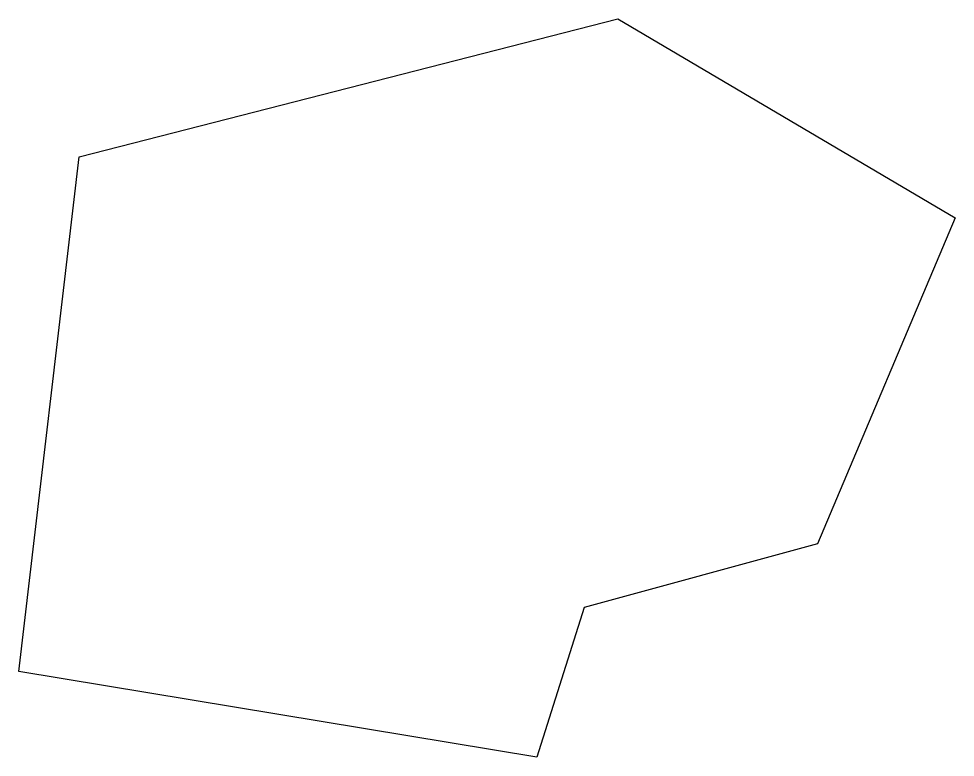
# Model space of a CAD drawing. Header units: metres. Extents: x 42 to 358, y 25 to 274.
import ezdxf

# ---------------------------------------------------------------- set-up
doc = ezdxf.new("R2010")
doc.units = ezdxf.units.M

msp = doc.modelspace()

# ---------------------------------------------------------------- linework, layer by layer
for p, q in [((62.37, 227.71), (244.34, 274.45)), ((244.34, 274.45), (358.29, 207.09)), ((41.94, 53.83), (62.37, 227.71)), ((358.29, 207.09), (311.74, 96.95)), ((311.74, 96.95), (232.92, 75.43)), ((232.92, 75.43), (216.97, 24.8)), ((216.97, 24.8), (41.94, 53.83))]:
    msp.add_line(p, q)

doc.saveas('drawing.dxf')
